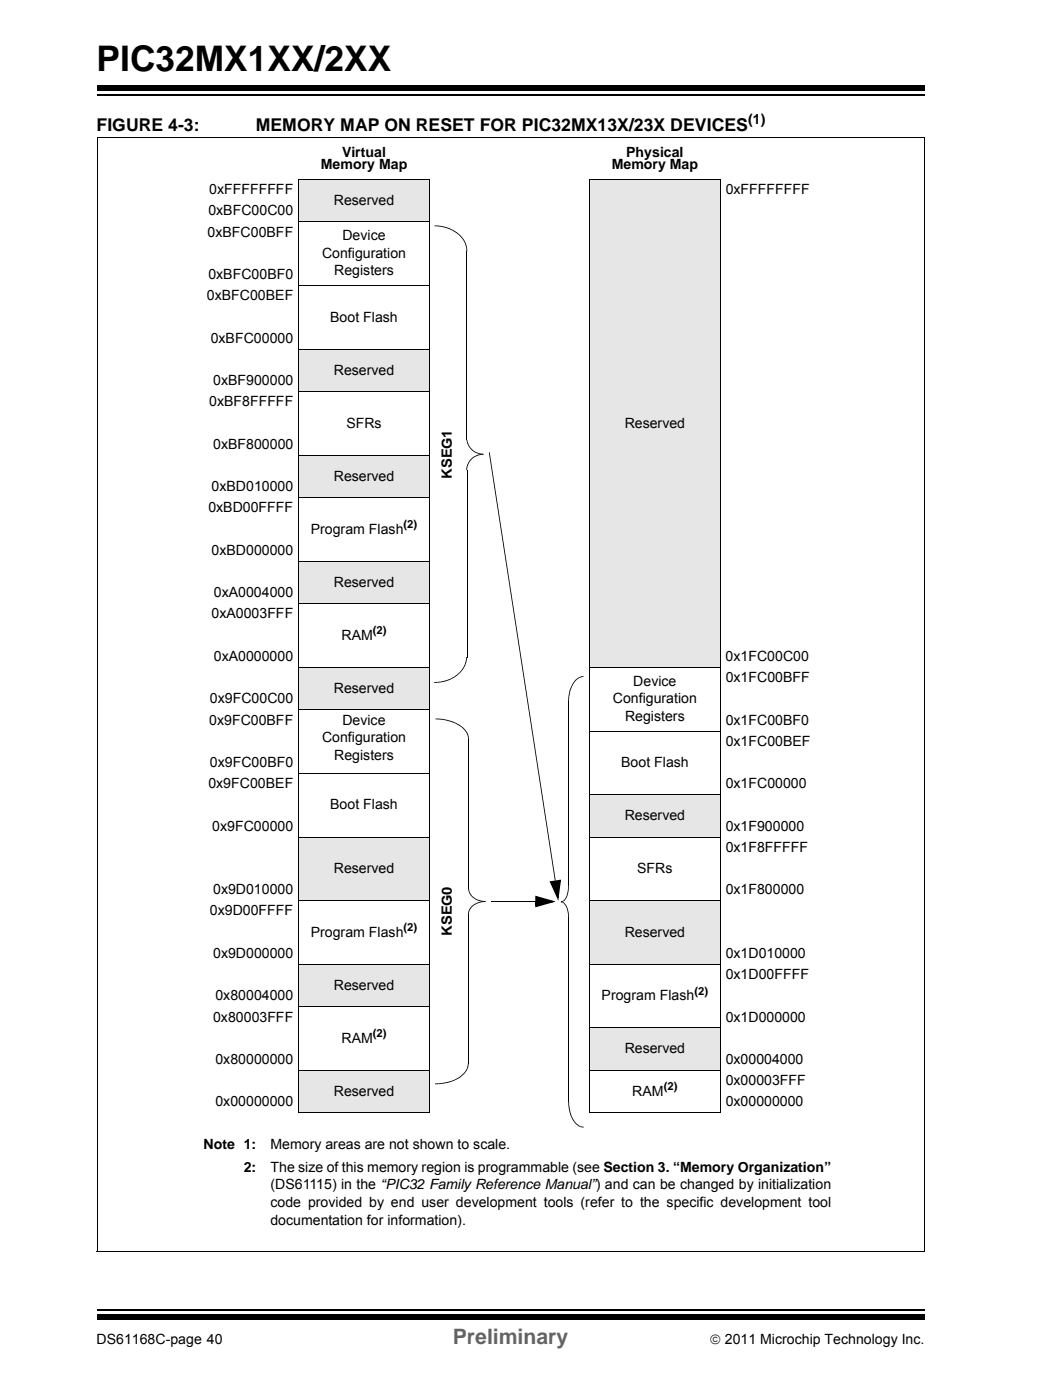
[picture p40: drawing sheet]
<svg xmlns="http://www.w3.org/2000/svg" width="210mm" height="279mm" viewBox="0 0 210 279" stroke-linecap="round" stroke-linejoin="round" font-family="sans-serif">
<defs><g id="words">
<text font-size="7" x="19.3" y="14.2">PIC32MX1XX/2XX</text>
<text font-size="4.2" fill="#656565" x="90.3" y="268.1">Preliminary</text>
<g font-size="3.5">
<text x="19.3" y="26.1">FIGURE 4-3:</text>
<text x="51" y="26.1">MEMORY MAP ON RESET FOR PIC32MX13X/23X DEVICES</text>
</g>
<g font-size="2.8">
<text x="149.2" y="24.8">(1)</text>
<text x="64" y="33.8">Memory Map</text>
<text x="68.2" y="31.4">Virtual</text>
<text x="122" y="33.8">Memory Map</text>
<text x="124.9" y="31.4">Physical</text>
<text x="41.7" y="38.8">0xFFFFFFFF</text>
<text x="66.6" y="40.9">Reserved</text>
<text x="144.7" y="38.8">0xFFFFFFFF</text>
<text x="41.4" y="47.2">0xBFC00BFF</text>
<text x="41.6" y="43">0xBFC00C00</text>
<text x="68.3" y="47.9">Device</text>
<text x="64.2" y="51.5">Configuration</text>
<text x="41.3" y="59.9">0xBFC00BEF</text>
<text x="41.6" y="55.7">0xBFC00BF0</text>
<text x="66.6" y="55">Registers</text>
<text x="65.8" y="64.2">Boot Flash</text>
<text x="42" y="68.4">0xBFC00000</text>
<text x="42.5" y="76.9">0xBF900000</text>
<text x="66.6" y="74.7">Reserved</text>
<text x="41.7" y="81.1">0xBF8FFFFF</text>
<text x="42.5" y="89.6">0xBF800000</text>
<text x="69.1" y="85.3">SFRs</text>
<text x="124.6" y="85.3">Reserved</text>
<text x="66.6" y="95.9">Reserved</text>
<text x="90.1" y="95.5" transform="rotate(-90 90.1 95.5)">KSEG1</text>
<text x="42.2" y="98">0xBD010000</text>
<text x="41.5" y="102.3">0xBD00FFFF</text>
<text x="62" y="106.5">Program Flash</text>
<text x="42.2" y="110.7">0xBD000000</text>
<text x="42.7" y="119.2">0xA0004000</text>
<text x="66.6" y="117.1">Reserved</text>
<text x="42.2" y="123.4">0xA0003FFF</text>
<text x="42.7" y="131.9">0xA0000000</text>
<text x="68.1" y="127.7">RAM</text>
<text x="144.7" y="131.9">0x1FC00C00</text>
<text x="126.3" y="136.8">Device</text>
<text x="144.7" y="136.1">0x1FC00BFF</text>
<text x="41.9" y="140.4">0x9FC00C00</text>
<text x="66.6" y="138.2">Reserved</text>
<text x="122.2" y="140.4">Configuration</text>
<text x="124.7" y="143.9">Registers</text>
<text x="41.7" y="144.6">0x9FC00BFF</text>
<text x="64.2" y="148.1">Configuration</text>
<text x="68.3" y="144.6">Device</text>
<text x="144.7" y="144.6">0x1FC00BF0</text>
<text x="144.7" y="148.8">0x1FC00BEF</text>
<text x="41.9" y="153.1">0x9FC00BF0</text>
<text x="66.6" y="151.6">Registers</text>
<text x="123.9" y="153.1">Boot Flash</text>
<text x="41.6" y="157.3">0x9FC00BEF</text>
<text x="65.8" y="161.5">Boot Flash</text>
<text x="144.7" y="157.3">0x1FC00000</text>
<text x="42.3" y="165.8">0x9FC00000</text>
<text x="124.6" y="163.6">Reserved</text>
<text x="144.7" y="165.8">0x1F900000</text>
<text x="144.7" y="170">0x1F8FFFFF</text>
<text x="42.5" y="178.5">0x9D010000</text>
<text x="66.6" y="174.2">Reserved</text>
<text x="127.1" y="174.2">SFRs</text>
<text x="144.7" y="178.5">0x1F800000</text>
<text x="41.9" y="182.7">0x9D00FFFF</text>
<text x="42.5" y="191.2">0x9D000000</text>
<text x="62" y="186.9">Program Flash</text>
<text x="90.1" y="186.7" transform="rotate(-90 90.1 186.7)">KSEG0</text>
<text x="124.6" y="186.9">Reserved</text>
<text x="144.7" y="191.2">0x1D010000</text>
<text x="66.6" y="197.5">Reserved</text>
<text x="144.7" y="195.4">0x1D00FFFF</text>
<text x="42.5" y="203.9">0x80003FFF</text>
<text x="43" y="199.6">0x80004000</text>
<text x="120" y="199.6">Program Flash</text>
<text x="144.7" y="203.9">0x1D000000</text>
<text x="68.1" y="208.1">RAM</text>
<text x="43" y="212.3">0x80000000</text>
<text x="124.6" y="210.2">Reserved</text>
<text x="144.7" y="212.3">0x00004000</text>
<text x="43" y="220.8">0x00000000</text>
<text x="66.6" y="218.7">Reserved</text>
<text x="126.1" y="218.7">RAM</text>
<text x="144.7" y="216.6">0x00003FFF</text>
<text x="144.7" y="220.8">0x00000000</text>
<text x="40.6" y="229.3">Note 1:</text>
<text x="48.6" y="233.9">2:</text>
<text x="53.9" y="229.3">Memory areas are not shown to scale.</text>
<text x="53.9" y="233.9">The size of this memory region is programmable (see Section 3. “Memory Organization”</text>
<text x="53.9" y="237.4">(DS61115) in the “PIC32 Family Reference Manual”) and can be changed by initialization</text>
<text x="53.9" y="240.9">code provided by end user development tools (refer to the specific development tool</text>
<text x="53.9" y="244.4">documentation for information).</text>
<text x="19.3" y="268.1">DS61168C-page 40</text>
<text x="141.5" y="268.1">© 2011 Microchip Technology Inc.</text>
</g>
<g font-size="2.2">
<text x="80.5" y="105.4">(2)</text>
<text x="74.4" y="126.5">(2)</text>
<text x="80.5" y="185.8">(2)</text>
<text x="138.5" y="198.5">(2)</text>
<text x="74.4" y="207">(2)</text>
<text x="132.4" y="217.6">(2)</text>
</g>
</g></defs>
<path d="M19.3 18.9h165.1" fill="none" stroke="#000" stroke-width=".36"/>
<path d="M19.3 17h165.1v1h-165.1z" fill="#000"/>
<path d="M19.3 260.4h165.1v5.9h-165.1z" fill="#fff"/>
<path d="M19.3 261.4h165.1" fill="none" stroke="#000" stroke-width=".36"/>
<path d="M19.3 262.3h165.1v1.1h-165.1z" fill="#000"/>
<g fill="#e6e6e6">
<path d="M59.5 35.8h26.2v8.5h-26.2z"/>
<path d="M117.5 35.8h26.2v97.4h-26.2z"/>
<path d="M59.5 69.7h26.2v8.5h-26.2z"/>
<path d="M59.5 90.9h26.2v8.4h-26.2z"/>
<path d="M59.5 112h26.2v8.5h-26.2z"/>
<path d="M59.5 133.2h26.2v8.5h-26.2z"/>
<path d="M117.5 158.6h26.2v8.5h-26.2z"/>
<path d="M59.5 167.1h26.2v12.7h-26.2z"/>
<path d="M117.5 179.8h26.2v12.7h-26.2z"/>
<path d="M59.5 192.5h26.2v8.4h-26.2z"/>
<path d="M117.5 205.2h26.2v8.4h-26.2z"/>
</g>
<path d="M36.4 213.6h23.1v4.3h-23.1z" fill="#fff"/>
<path d="M59.5 213.6h26.2v8.5h-26.2z" fill="#e6e6e6"/>
<g fill="#fff">
<path d="M85.7 213.6h31.8v4.3h-31.8z"/>
<path d="M143.7 213.6h23.1v4.3h-23.1z"/>
<path d="M36.4 217.9h23.1v4.2h-23.1z"/>
<path d="M85.7 217.9h31.8v4.2h-31.8z"/>
<path d="M143.7 217.9h23.1v4.2h-23.1z"/>
</g>
<g fill="none" stroke="#000" stroke-width=".2">
<path d="M19.3 27.4h165.1M19.3 27.3v222.4M59.5 35.8h26.2M59.5 35.9v8.3M85.7 35.9v8.3M117.5 35.8h26.2M117.5 35.9v97.2M143.7 35.9v97.2M184.3 27.4v222.4M59.5 44.3h26.2M59.5 57h26.2M59.5 44.4v177.6"/>
<path d="M85.7 44.4v177.6M93.1 50.2v37.3M59.5 69.7h26.2M59.5 78.2h26.2M59.5 90.9h26.2M59.5 99.3h26.2M93.2 93.8v37.4M59.5 112h26.2M59.5 120.5h26.2M59.5 133.2h26.2M117.5 133.2h26.2M117.5 133.3v88.7"/>
<path d="M143.7 133.3v88.7M59.5 141.7h26.2M59.5 154.4h26.2M93.5 147.5v29.9M113.4 140v36.9M117.5 145.9h26.2M117.5 158.6h26.2M59.5 167.1h26.2M59.5 179.8h26.2M98.1 179.9h8.7M117.5 167.1h26.2M117.5 179.8h26.2"/>
<path d="M59.5 192.5h26.2M93.5 182.4v29.9M113.3 183.1v36.9M117.5 192.5h26.2M59.5 200.9h26.2M59.5 213.6h26.2M117.5 205.2h26.2M117.5 213.6h26.2M59.5 222.1h26.2M117.5 222.1h26.2M19.3 249.7h165"/>
</g>
<g fill="#000">
<path d="M86.7 45a6.4 6.4 0 0 1 6.4 4.1l-.2 .1-.4-1-.6-.8-1.2-1.1-1.6-.7-1.2-.3-1.2-.1zM92.9 49.1h.2l.1 .5h-.2zM93 49.6h.2v.6h-.2zM93.7 91.7l.8-.6 1.2-.5v.2l-1.1 .5-.7 .6-.6 1-.1 .9h-.2a3.6 3.6 0 0 1 .7-2.1zM93 87.5h.2v.3h-.2zM93 87.8h.2l.1 .3h-.2zM95.7 90.6h.3l.1 .2h-.4zM96 90.6h.4v.1l-.4 .1zM93.1 88.1h.2l.3 .9 .7 .9 .9 .4 1.2 .3v.1a3.3 3.3 0 0 1-3.3-2.6zM97.5 90.3h.2zM97.5 90.4l.2-.1 13.1 85.4h-.2zM86.6 136.1h.6v.2h-.6z"/>
<path d="M87.2 136.1l.7-.1v.2l-.7 .1zM87.9 136l1.7-.5 1.9-1.2 1-1.2 .3-1 .1-1h.2a5.6 5.6 0 0 1-5.2 5.1zM113.3 139.5h.2v.5h-.2zM113.3 139h.2v.5h-.2zM114.9 135.6l.8-.6 .7-.1v.2l-.6 .1-.5 .3-.8 .7-.7 1.5-.3 1.3h-.2l.5-1.8zM86.8 143.4a7.3 7.3 0 0 1 6.4 2.9l.2 .4-.2 .1-.3-.8-.6-.7-1.8-1-1.7-.6-2-.1zM93.2 146.8l.2-.1 .1 .4-.2 .1zM93.3 147.2l.2-.1v.5h-.1zM93.4 177.4h.1l.1 .2-.2 .1zM93.4 177.7l.2-.1v.3h-.1zM96.1 179.9l.4-.1v.2l-.4 .1zM96.5 179.8h.3v.2h-.3z"/>
<path d="M93.5 177.9h.1l.3 .6 .8 .8 1.2 .4 .9 .1v.2a4.2 4.2 0 0 1-2.2-.6l-.8-.8zM106.7 178.8l4.1 1.1-4.1 1.2 .2-.4 3.2-.9 .1 .3-3.3-.9 .1-.4 .1 .2v.9h-.4zM109.8 175.9l.9-.2 .1 .4-.9 .1zM109.6 175.9l.4 .1 1.4 3.1-.3 .1 .4-3.5 .3 .1-.1 .1-.9 .2-.1-.4 1.2-.1-.6 4.2zM110.6 175.7l.2 .1zM113.2 178.1h.1l-.4 1.2-.4 .5-.7 .3v-.2l.5-.1 .5-.6zM113.3 177.5h.1l-.1 .6h-.1zM113.3 176.9h.2l-.1 .6h-.1zM93.9 181l1.3-.9 .9-.2v.2l-.9 .2-.9 .6-.7 .8-.1 .8-.2-.1a2.13 2.13 0 0 1 .6-1.4zM98 179.8l.1 .2zM106.7 179.9h.4v1h-.4zM111.9 179.9h.2l-.1 .2h-.1z"/>
<path d="M112.1 179.9l.1 .1v.2l-.2-.1zM112.2 180l.3 .2a3.7 3.7 0 0 1 1 2.9h-.2l-.2-1.7-.3-.7-.6-.5zM86.8 216.2h.6v.2h-.6zM87.4 216.2l.7-.1v.2l-.7 .1zM88.1 216.1l1.8-.3 1.9-1 1-1 .4-.8 .1-.8h.2a4.5 4.5 0 0 1-3.5 3.7l-1.9 .4zM113.3 219.9h.2l.1 1.5 .6 1.7 .6 .9 1 .8v.1a4.3 4.3 0 0 1-2.3-3.4zM115.8 224.8h.3v.2l-.3-.1zM116.1 224.8l.3 .1v.1h-.3z"/>
</g>
<path d="M106.9 179l3.3 .9-3.3 1zM109.8 176l1.9-.2-.5 3.3z" fill="#000"/>
<use href="#words"/>
</svg>
